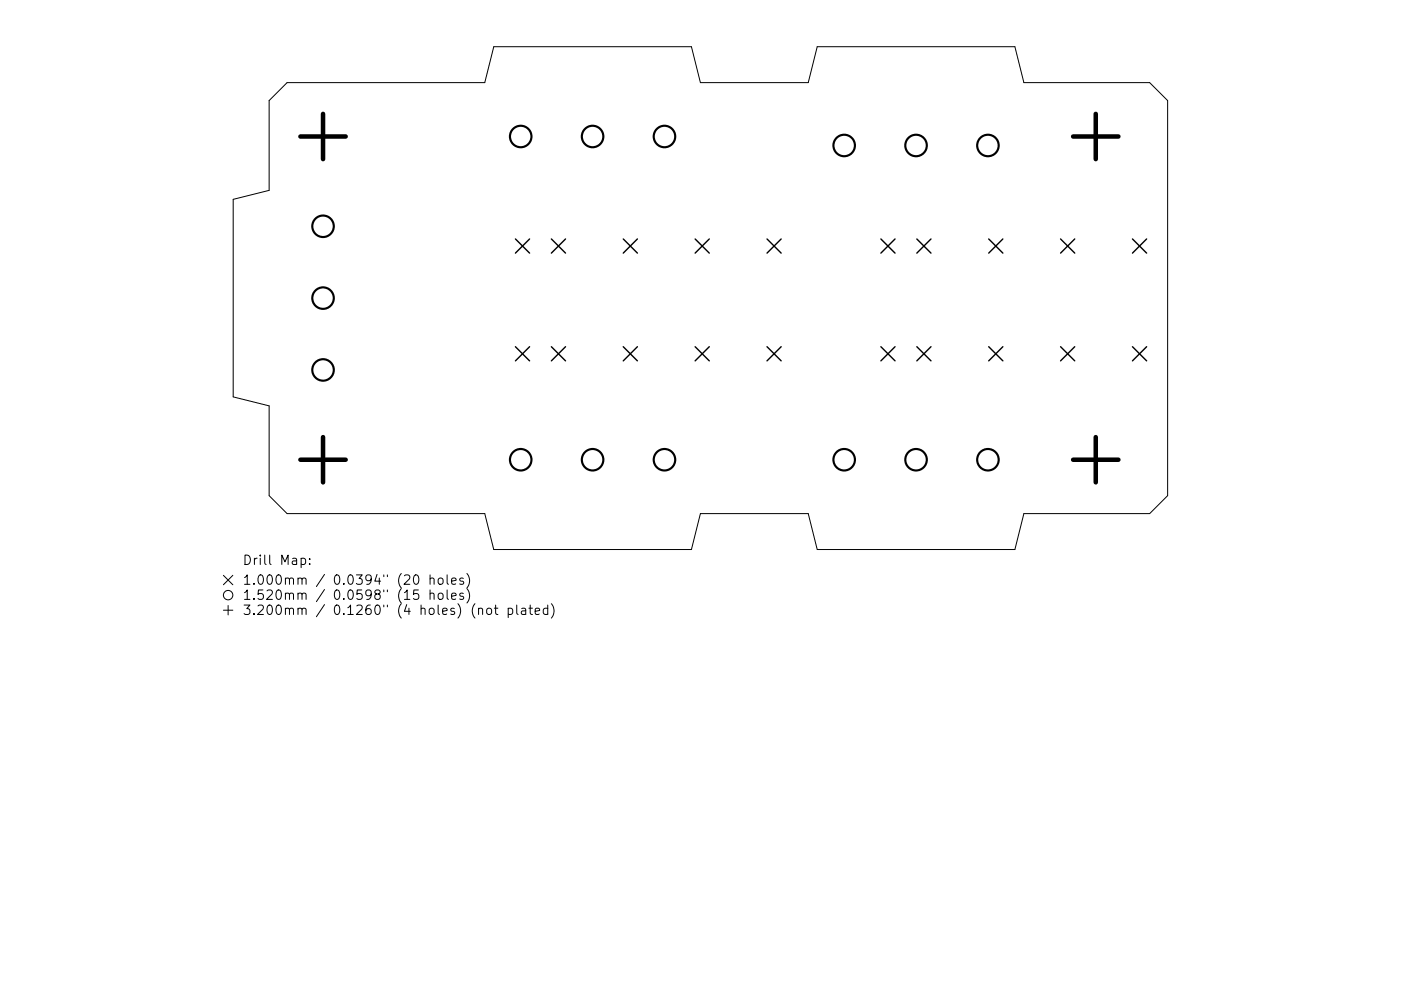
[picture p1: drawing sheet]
<svg xmlns="http://www.w3.org/2000/svg" width="297mm" height="210mm" viewBox="0 0 297 210" stroke-linecap="round" stroke-linejoin="round" font-family="sans-serif">
<defs><g id="words">
<g font-size="2.8">
<text x="51.4" y="119.9">Drill Map:</text>
<text x="51.4" y="124.1">1.000mm / 0.0394&quot; (20 holes)</text>
<text x="51.4" y="127.3">1.520mm / 0.0598&quot; (15 holes)</text>
<text x="51.4" y="130.5">3.200mm / 0.1260&quot; (4 holes) (not plated)</text>
</g>
</g></defs>
<g fill="none" stroke="#000" stroke-width=".21">
<path d="M57.1 21.3l3.8-3.8h41.9l1.9-7.6h41.9l1.9 7.6h22.9l1.9-7.6h41.9l1.9 7.6h26.7l3.8 3.8v83.9l-3.8 3.8h-26.7l-1.9 7.6h-41.9l-1.9-7.6h-22.9l-1.9 7.6h-41.9l-1.9-7.6h-41.9l-3.8-3.8v-19.1l-7.7-1.9v-41.9l7.7-1.9zM63.8 118.5l.6-.1 .4 .4v.6l-.2 .3h-.8M65.7 119.6v.2M65.7 118.5v.2M47.4 122.1l2 2M47.4 129.5h2M48.4 128.5v2M49.4 122.1l-2 2M87.8 122.2l.5-.2a1.25 1.25 0 0 1 0 2l-.4-.1-.1-.3-.1-.9zM88.7 125.2h-.9l-.1 .9 .2-.2 .7 .1 .2 .3-.1 .7-.3 .2h-.5l-.2-.2M91.2 122.8a.5 .5 0 0 1 .8 .1v1.1M91.2 126a.5 .5 0 0 1 .8 .1v1.1"/>
<path d="M91.2 122v2M91.2 125.2v2M93 122.8a.54 .54 0 0 1 .5-.2 .54 .54 0 0 1 .4 .4v.6a.54 .54 0 0 1-.5 .4 .54 .54 0 0 1-.5-.4zM93 126a.54 .54 0 0 1 .5-.2 .54 .54 0 0 1 .4 .4v.6a.54 .54 0 0 1-.5 .4 .54 .54 0 0 1-.5-.4zM94.8 122v1.7l.3 .3M94.8 125.2v1.7l.3 .3M95.8 123.3l.9-.2-.1-.4-.6-.1-.2 .3v1h.8M95.8 126.5l.9-.2-.1-.4-.6-.1-.2 .3v1h.8M98.2 122.7l-.4-.1-.3 .3 .1 .3 .6 .2v.5h-.7M98.2 125.9l-.4-.1-.3 .3 .1 .3 .6 .2v.5h-.7M99 121.7a2.29 2.29 0 0 1 0 3M99 124.9a2.29 2.29 0 0 1 0 3"/>
<path d="M101.5 129.2a.5 .5 0 0 1 .8 .1v1.1M103.4 129.1a.54 .54 0 0 1 .8 .3v.6a.54 .54 0 0 1-.5 .4 .54 .54 0 0 1-.5-.4v-.6zM104.8 129h.8M105.1 128.4v1.7l.1 .2 .4 .1M107.8 129.1l.5-.1 .4 .4v.6l-.2 .3h-.7M107.8 129v2M109.6 128.4v1.7l.2 .3M110.6 129.1h.8l.1 1.3M111.5 129.5l-.7 .1a.39 .39 0 0 0-.3 .4 .39 .39 0 0 0 .3 .4l.7-.1M112.1 129h.8M112.4 128.4v1.7l.1 .2 .4 .1M113.5 129.7l.9-.2-.1-.4-.5-.1-.3 .3 .1 1h.7"/>
<path d="M116.1 129.1l-.5-.1-.4 .4v.6l.2 .3h.7M116.1 128.4v2M116.9 128.1a2.29 2.29 0 0 1 0 3"/>
<circle cx="48.4" cy="126.3" r="1"/>
</g>
<g fill="none" stroke="#000" stroke-width=".3">
<path d="M109.3 50.7l3 3M112.3 50.7l-3 3M116.9 50.7l3 3M119.9 50.7l-3 3M132.1 50.7l3 3M135.1 50.7l-3 3M147.4 50.7l3 3M150.4 50.7l-3 3M162.6 50.7l3 3M165.6 50.7l-3 3M186.8 50.7l3 3M189.8 50.7l-3 3"/>
<path d="M194.4 50.7l3 3M197.4 50.7l-3 3M209.6 50.7l3 3M212.6 50.7l-3 3M224.9 50.7l3 3M227.9 50.7l-3 3M240.1 50.7l3 3M243.1 50.7l-3 3M109.3 73.6l3 3M112.3 73.6l-3 3M116.9 73.6l3 3M119.9 73.6l-3 3"/>
<path d="M132.1 73.6l3 3M135.1 73.6l-3 3M147.4 73.6l3 3M150.4 73.6l-3 3M162.6 73.6l3 3M165.6 73.6l-3 3M186.8 73.6l3 3M189.8 73.6l-3 3M194.4 73.6l3 3M197.4 73.6l-3 3M209.6 73.6l3 3M212.6 73.6l-3 3"/>
<path d="M224.9 73.6l3 3M227.9 73.6l-3 3M240.1 73.6l3 3M243.1 73.6l-3 3"/>
</g>
<g fill="none" stroke="#000" stroke-width=".46">
<circle cx="110.4" cy="29" r="2.28"/>
<circle cx="125.6" cy="29" r="2.28"/>
<circle cx="140.9" cy="29" r="2.28"/>
<circle cx="179" cy="30.9" r="2.28"/>
<circle cx="194.2" cy="30.9" r="2.28"/>
<circle cx="209.5" cy="30.9" r="2.28"/>
<circle cx="68.5" cy="48" r="2.28"/>
<circle cx="68.5" cy="63.3" r="2.28"/>
<circle cx="68.5" cy="78.5" r="2.28"/>
<circle cx="110.4" cy="97.5" r="2.28"/>
<circle cx="125.6" cy="97.5" r="2.28"/>
<circle cx="140.9" cy="97.5" r="2.28"/>
<circle cx="179" cy="97.5" r="2.28"/>
<circle cx="194.2" cy="97.5" r="2.28"/>
<circle cx="209.5" cy="97.5" r="2.28"/>
</g>
<path d="M63.7 29h9.6M68.5 24.2v9.6M227.5 29h9.6M232.3 24.2v9.6M63.7 97.5h9.6M68.5 92.7v9.6M227.5 97.5h9.6M232.3 92.7v9.6" fill="none" stroke="#000" stroke-width=".96"/>
<use href="#words"/>
</svg>
